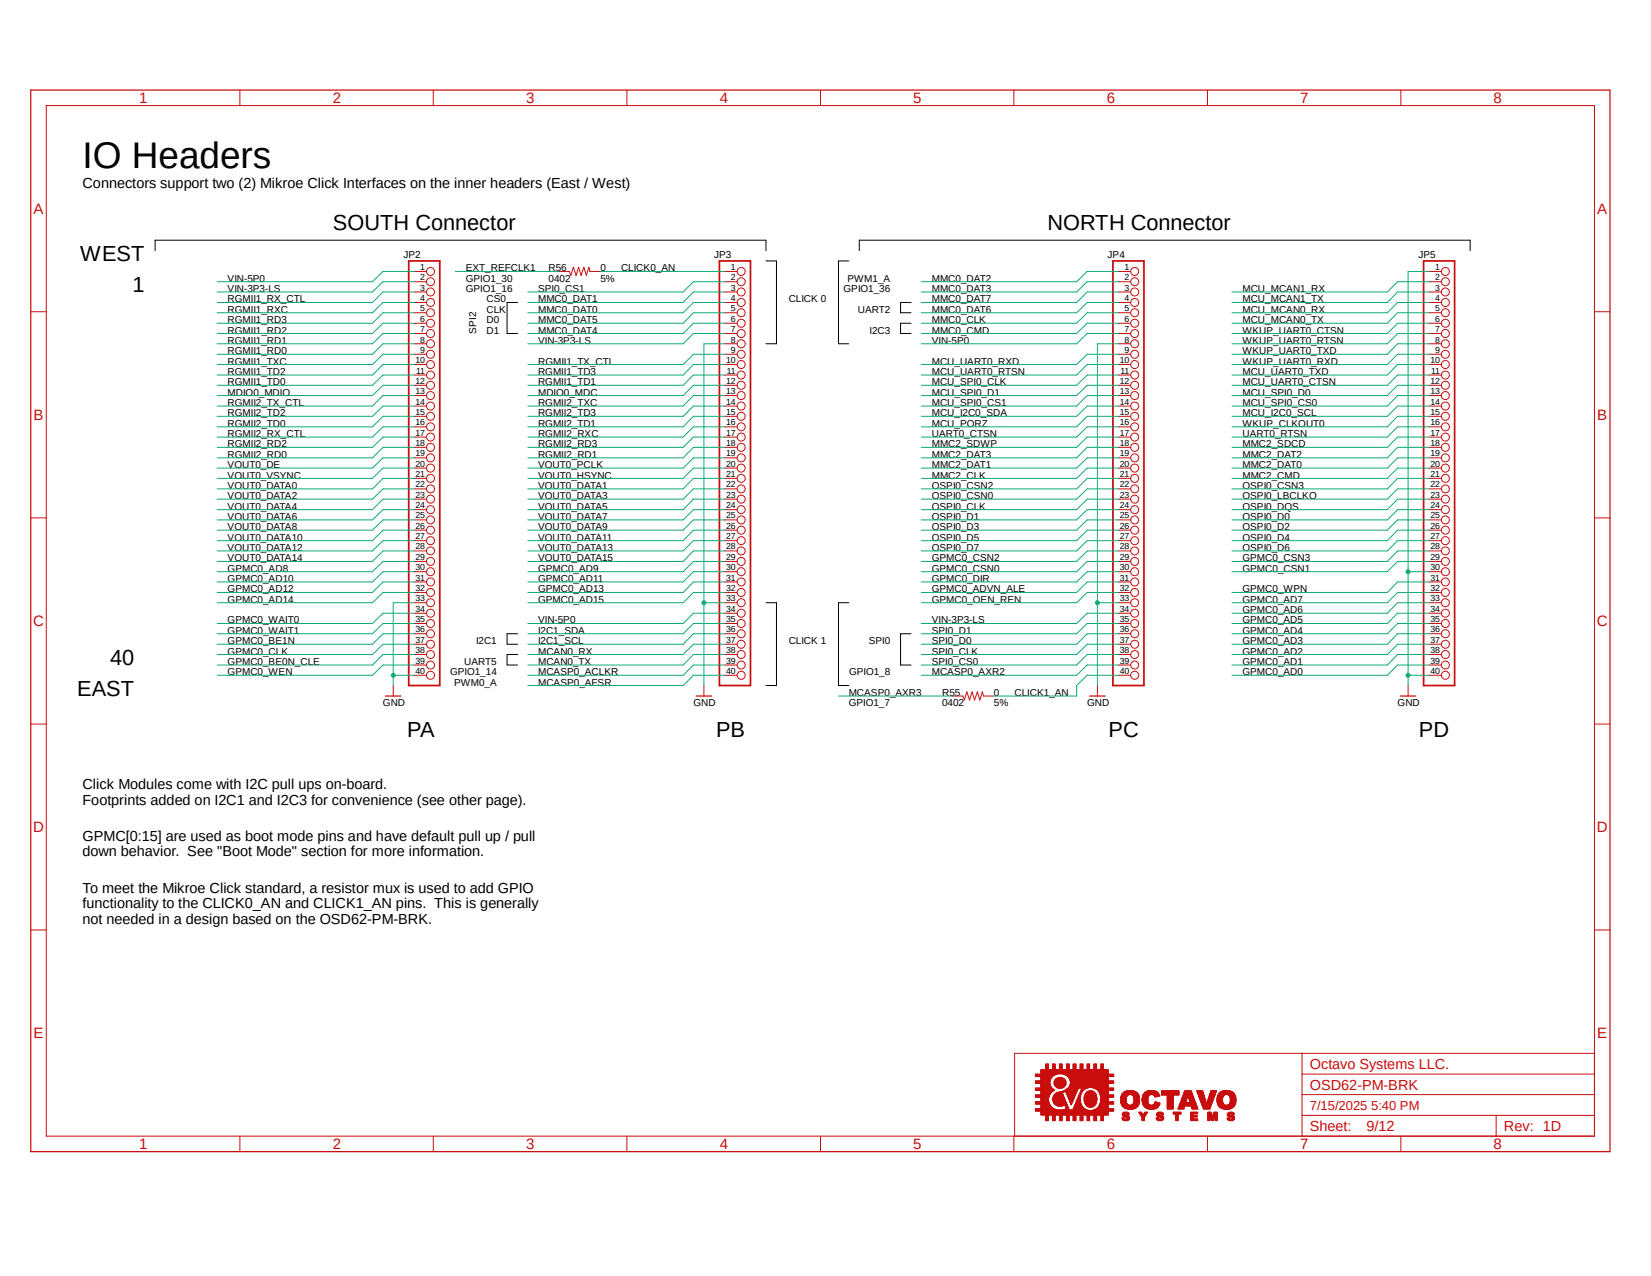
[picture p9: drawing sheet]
<svg xmlns="http://www.w3.org/2000/svg" width="279mm" height="216mm" viewBox="0 0 279 216" stroke-linecap="round" stroke-linejoin="round" font-family="sans-serif">
<defs><g id="words">
<text font-size="6.3" x="14" y="28.4">IO Headers</text>
<g font-size="3.7">
<text x="56.3" y="38.9">SOUTH Connector</text>
<text x="177.3" y="38.9">NORTH Connector</text>
<text x="13.6" y="44.2">WEST</text>
<text x="22.4" y="49.4">1</text>
<text x="18.7" y="112.5">40</text>
<text x="13.1" y="117.8">EAST</text>
<text x="68.9" y="124.8">PA</text>
<text x="121.2" y="124.8">PB</text>
<text x="187.6" y="124.8">PC</text>
<text x="240.1" y="124.8">PD</text>
</g>
<g font-size="2.5" fill="#c90d0c">
<text x="23.5" y="17.4">1</text>
<text x="56.3" y="17.4">2</text>
<text x="89" y="17.4">3</text>
<text x="121.8" y="17.4">4</text>
<text x="154.5" y="17.4">5</text>
<text x="187.3" y="17.4">6</text>
<text x="220" y="17.4">7</text>
<text x="252.8" y="17.4">8</text>
<text x="5.7" y="36.2">A</text>
<text x="270.3" y="36.2">A</text>
<text x="5.7" y="71.1">B</text>
<text x="270.3" y="71.1">B</text>
<text x="5.6" y="106">C</text>
<text x="270.3" y="106">C</text>
<text x="5.6" y="140.8">D</text>
<text x="270.3" y="140.8">D</text>
<text x="5.7" y="175.7">E</text>
<text x="270.3" y="175.7">E</text>
<text x="221.7" y="180.8">Octavo Systems LLC.</text>
<text x="221.7" y="184.4">OSD62-PM-BRK</text>
<text x="221.7" y="191.3">Sheet:</text>
<text x="231.3" y="191.3">9/12</text>
<text x="254.5" y="191.3">Rev: 1D</text>
<text x="23.5" y="194.4">1</text>
<text x="56.3" y="194.4">2</text>
<text x="89" y="194.4">3</text>
<text x="121.8" y="194.4">4</text>
<text x="154.5" y="194.4">5</text>
<text x="187.3" y="194.4">6</text>
<text x="220" y="194.4">7</text>
<text x="252.8" y="194.4">8</text>
</g>
<g font-size="2.5">
<text x="14" y="31.9">Connectors support two (2) Mikroe Click Interfaces on the inner headers (East / West)</text>
<text x="14" y="133.5">Click Modules come with I2C pull ups on-board.</text>
<text x="14" y="136.1">Footprints added on I2C1 and I2C3 for convenience (see other page).</text>
<text x="14" y="142.3">GPMC[0:15] are used as boot mode pins and have default pull up / pull</text>
<text x="14" y="144.9">down behavior. See &quot;Boot Mode&quot; section for more information.</text>
<text x="14" y="151">To meet the Mikroe Click standard, a resistor mux is used to add GPIO</text>
<text x="14" y="153.7">functionality to the CLICK0_AN and CLICK1_AN pins. This is generally</text>
<text x="14" y="156.3">not needed in a design based on the OSD62-PM-BRK.</text>
</g>
<text font-size="2.2" fill="#c90d0c" x="221.7" y="187.9">7/15/2025 5:40 PM</text>
<g font-size="1.7">
<text x="38.5" y="47.7">VIN-5P0</text>
<text x="68.3" y="43.6">JP2</text>
<text x="78.8" y="45.9">EXT_REFCLK1</text>
<text x="78.8" y="47.7">GPIO1_30</text>
<text x="92.8" y="47.7">0402</text>
<text x="92.8" y="45.9">R56</text>
<text x="101.6" y="47.7">5%</text>
<text x="101.6" y="45.9">0</text>
<text x="105.1" y="45.9">CLICK0_AN</text>
<text x="120.9" y="43.6">JP3</text>
<text x="143.4" y="47.7">PWM1_A</text>
<text x="157.7" y="47.7">MMC0_DAT2</text>
<text x="187.4" y="43.6">JP4</text>
<text x="240" y="43.6">JP5</text>
<text x="38.5" y="51.2">RGMII1_RX_CTL</text>
<text x="38.5" y="52.9">RGMII1_RXC</text>
<text x="38.5" y="49.4">VIN-3P3-LS</text>
<text x="78.8" y="49.4">GPIO1_16</text>
<text x="82.3" y="51.2">CS0</text>
<text x="82.3" y="52.9">CLK</text>
<text x="91.1" y="49.4">SPI0_CS1</text>
<text x="91.1" y="52.9">MMC0_DAT0</text>
<text x="91.1" y="51.2">MMC0_DAT1</text>
<text x="133.5" y="51.2">CLICK 0</text>
<text x="142.7" y="49.4">GPIO1_36</text>
<text x="145.2" y="52.9">UART2</text>
<text x="157.7" y="49.4">MMC0_DAT3</text>
<text x="157.7" y="52.9">MMC0_DAT6</text>
<text x="157.7" y="51.2">MMC0_DAT7</text>
<text x="210.3" y="52.9">MCU_MCAN0_RX</text>
<text x="210.3" y="49.4">MCU_MCAN1_RX</text>
<text x="210.3" y="51.2">MCU_MCAN1_TX</text>
<text x="38.5" y="59.9">RGMII1_RD0</text>
<text x="38.5" y="58.2">RGMII1_RD1</text>
<text x="38.5" y="56.4">RGMII1_RD2</text>
<text x="38.5" y="54.7">RGMII1_RD3</text>
<text x="80.6" y="56.4" transform="rotate(-90 80.6 56.4)">SPI2</text>
<text x="82.3" y="54.7">D0</text>
<text x="82.3" y="56.4">D1</text>
<text x="91.1" y="56.4">MMC0_DAT4</text>
<text x="91.1" y="54.7">MMC0_DAT5</text>
<text x="91.1" y="58.2">VIN-3P3-LS</text>
<text x="147.1" y="56.4">I2C3</text>
<text x="157.7" y="54.7">MMC0_CLK</text>
<text x="157.7" y="56.4">MMC0_CMD</text>
<text x="157.7" y="58.2">VIN-5P0</text>
<text x="210.3" y="56.4">WKUP_UART0_CTSN</text>
<text x="210.3" y="58.2">WKUP_UART0_RTSN</text>
<text x="210.3" y="59.9">WKUP_UART0_TXD</text>
<text x="210.3" y="54.7">MCU_MCAN0_TX</text>
<text x="38.5" y="65.2">RGMII1_TD0</text>
<text x="38.5" y="63.5">RGMII1_TD2</text>
<text x="38.5" y="61.7">RGMII1_TXC</text>
<text x="91" y="65.2">RGMII1_TD1</text>
<text x="91" y="63.5">RGMII1_TD3</text>
<text x="91.1" y="61.7">RGMII1_TX_CTL</text>
<text x="157.7" y="65.2">MCU_SPI0_CLK</text>
<text x="157.7" y="63.5">MCU_UART0_RTSN</text>
<text x="157.7" y="61.7">MCU_UART0_RXD</text>
<text x="210.3" y="61.7">WKUP_UART0_RXD</text>
<text x="210.3" y="65.2">MCU_UART0_CTSN</text>
<text x="210.3" y="63.5">MCU_UART0_TXD</text>
<text x="38.5" y="66.9">MDIO0_MDIO</text>
<text x="38.5" y="70.4">RGMII2_TD2</text>
<text x="38.5" y="68.7">RGMII2_TX_CTL</text>
<text x="91" y="70.4">RGMII2_TD3</text>
<text x="91" y="68.7">RGMII2_TXC</text>
<text x="91.1" y="66.9">MDIO0_MDC</text>
<text x="157.7" y="70.4">MCU_I2C0_SDA</text>
<text x="157.7" y="68.7">MCU_SPI0_CS1</text>
<text x="157.7" y="66.9">MCU_SPI0_D1</text>
<text x="210.3" y="70.4">MCU_I2C0_SCL</text>
<text x="210.3" y="68.7">MCU_SPI0_CS0</text>
<text x="210.3" y="66.9">MCU_SPI0_D0</text>
<text x="38.5" y="77.5">RGMII2_RD0</text>
<text x="38.5" y="75.7">RGMII2_RD2</text>
<text x="38.5" y="74">RGMII2_RX_CTL</text>
<text x="38.5" y="72.2">RGMII2_TD0</text>
<text x="91" y="77.5">RGMII2_RD1</text>
<text x="91" y="75.7">RGMII2_RD3</text>
<text x="91" y="74">RGMII2_RXC</text>
<text x="91" y="72.2">RGMII2_TD1</text>
<text x="157.7" y="72.2">MCU_PORZ</text>
<text x="157.7" y="74">UART0_CTSN</text>
<text x="157.7" y="77.5">MMC2_DAT3</text>
<text x="157.7" y="75.7">MMC2_SDWP</text>
<text x="210.3" y="72.2">WKUP_CLKOUT0</text>
<text x="210.3" y="77.5">MMC2_DAT2</text>
<text x="210.3" y="75.7">MMC2_SDCD</text>
<text x="210.3" y="74">UART0_RTSN</text>
<text x="38.5" y="82.7">VOUT0_DATA0</text>
<text x="38.5" y="79.2">VOUT0_DE</text>
<text x="38.5" y="81">VOUT0_VSYNC</text>
<text x="91" y="82.7">VOUT0_DATA1</text>
<text x="91.1" y="81">VOUT0_HSYNC</text>
<text x="91.1" y="79.2">VOUT0_PCLK</text>
<text x="157.7" y="81">MMC2_CLK</text>
<text x="157.7" y="79.2">MMC2_DAT1</text>
<text x="157.7" y="82.7">OSPI0_CSN2</text>
<text x="210.3" y="79.2">MMC2_DAT0</text>
<text x="210.3" y="81">MMC2_CMD</text>
<text x="210.3" y="82.7">OSPI0_CSN3</text>
<text x="38.5" y="84.5">VOUT0_DATA2</text>
<text x="38.5" y="86.2">VOUT0_DATA4</text>
<text x="38.5" y="88">VOUT0_DATA6</text>
<text x="38.5" y="89.7">VOUT0_DATA8</text>
<text x="91" y="84.5">VOUT0_DATA3</text>
<text x="91" y="86.2">VOUT0_DATA5</text>
<text x="91" y="88">VOUT0_DATA7</text>
<text x="91" y="89.7">VOUT0_DATA9</text>
<text x="157.7" y="86.2">OSPI0_CLK</text>
<text x="157.7" y="84.5">OSPI0_CSN0</text>
<text x="157.7" y="88">OSPI0_D1</text>
<text x="157.7" y="89.7">OSPI0_D3</text>
<text x="210.3" y="88">OSPI0_D0</text>
<text x="210.3" y="89.7">OSPI0_D2</text>
<text x="210.3" y="86.2">OSPI0_DQS</text>
<text x="210.3" y="84.5">OSPI0_LBCLKO</text>
<text x="38.5" y="91.5">VOUT0_DATA10</text>
<text x="38.5" y="93.2">VOUT0_DATA12</text>
<text x="38.5" y="95">VOUT0_DATA14</text>
<text x="91" y="91.5">VOUT0_DATA11</text>
<text x="91" y="93.2">VOUT0_DATA13</text>
<text x="91" y="95">VOUT0_DATA15</text>
<text x="157.7" y="95">GPMC0_CSN2</text>
<text x="157.7" y="91.5">OSPI0_D5</text>
<text x="157.7" y="93.2">OSPI0_D7</text>
<text x="210.3" y="95">GPMC0_CSN3</text>
<text x="210.3" y="91.5">OSPI0_D4</text>
<text x="210.3" y="93.2">OSPI0_D6</text>
<text x="38.5" y="100.2">GPMC0_AD12</text>
<text x="38.5" y="96.7">GPMC0_AD8</text>
<text x="38.5" y="102">GPMC0_AD14</text>
<text x="38.5" y="98.5">GPMC0_AD10</text>
<text x="91" y="100.2">GPMC0_AD13</text>
<text x="91.1" y="98.5">GPMC0_AD11</text>
<text x="91.1" y="102">GPMC0_AD15</text>
<text x="91.1" y="96.7">GPMC0_AD9</text>
<text x="157.7" y="100.2">GPMC0_ADVN_ALE</text>
<text x="157.7" y="96.7">GPMC0_CSN0</text>
<text x="157.7" y="98.5">GPMC0_DIR</text>
<text x="157.7" y="102">GPMC0_OEN_REN</text>
<text x="210.3" y="102">GPMC0_AD7</text>
<text x="210.3" y="96.7">GPMC0_CSN1</text>
<text x="210.3" y="100.2">GPMC0_WPN</text>
<text x="38.5" y="105.5">GPMC0_WAIT0</text>
<text x="38.5" y="107.2">GPMC0_WAIT1</text>
<text x="91.1" y="107.2">I2C1_SDA</text>
<text x="91.1" y="105.5">VIN-5P0</text>
<text x="157.7" y="107.2">SPI0_D1</text>
<text x="157.7" y="105.5">VIN-3P3-LS</text>
<text x="210.3" y="105.5">GPMC0_AD5</text>
<text x="210.3" y="107.2">GPMC0_AD4</text>
<text x="210.3" y="103.8">GPMC0_AD6</text>
<text x="38.5" y="112.5">GPMC0_BE0N_CLE</text>
<text x="38.5" y="109">GPMC0_BE1N</text>
<text x="38.5" y="110.7">GPMC0_CLK</text>
<text x="78.6" y="112.5">UART5</text>
<text x="80.6" y="109">I2C1</text>
<text x="91.1" y="109">I2C1_SCL</text>
<text x="91.1" y="110.7">MCAN0_RX</text>
<text x="91.1" y="112.5">MCAN0_TX</text>
<text x="133.5" y="109">CLICK 1</text>
<text x="147" y="109">SPI0</text>
<text x="157.7" y="110.7">SPI0_CLK</text>
<text x="157.7" y="112.5">SPI0_CS0</text>
<text x="157.7" y="109">SPI0_D0</text>
<text x="210.3" y="109">GPMC0_AD3</text>
<text x="210.3" y="110.7">GPMC0_AD2</text>
<text x="210.3" y="112.5">GPMC0_AD1</text>
<text x="38.5" y="114.3">GPMC0_WEN</text>
<text x="76.2" y="114.3">GPIO1_14</text>
<text x="76.8" y="116">PWM0_A</text>
<text x="91.1" y="114.3">MCASP0_ACLKR</text>
<text x="91.1" y="116">MCASP0_AFSR</text>
<text x="117.3" y="119.5">GND</text>
<text x="143.6" y="117.8">MCASP0_AXR3</text>
<text x="143.6" y="119.5">GPIO1_7</text>
<text x="143.7" y="114.3">GPIO1_8</text>
<text x="157.7" y="114.3">MCASP0_AXR2</text>
<text x="159.4" y="119.5">0402</text>
<text x="159.4" y="117.8">R55</text>
<text x="168.2" y="119.5">5%</text>
<text x="168.2" y="117.8">0</text>
<text x="171.7" y="117.8">CLICK1_AN</text>
<text x="184" y="119.5">GND</text>
<text x="210.3" y="114.3">GPMC0_AD0</text>
</g>
<g font-size="1.5">
<text x="71.1" y="45.7">1</text>
<text x="71.1" y="47.4">2</text>
<text x="123.7" y="45.7">1</text>
<text x="123.7" y="47.4">2</text>
<text x="190.3" y="45.7">1</text>
<text x="190.3" y="47.4">2</text>
<text x="242.9" y="45.7">1</text>
<text x="242.9" y="47.4">2</text>
<text x="71.1" y="49.2">3</text>
<text x="71.1" y="50.9">4</text>
<text x="71.1" y="52.7">5</text>
<text x="123.7" y="49.2">3</text>
<text x="123.7" y="50.9">4</text>
<text x="123.7" y="52.7">5</text>
<text x="190.3" y="49.2">3</text>
<text x="190.3" y="50.9">4</text>
<text x="190.3" y="52.7">5</text>
<text x="242.9" y="49.2">3</text>
<text x="242.9" y="50.9">4</text>
<text x="242.9" y="52.7">5</text>
<text x="71.1" y="54.4">6</text>
<text x="71.1" y="56.2">7</text>
<text x="71.1" y="58">8</text>
<text x="71.1" y="59.7">9</text>
<text x="123.7" y="54.4">6</text>
<text x="123.7" y="56.2">7</text>
<text x="123.7" y="58">8</text>
<text x="123.7" y="59.7">9</text>
<text x="190.3" y="54.4">6</text>
<text x="190.3" y="56.2">7</text>
<text x="190.3" y="58">8</text>
<text x="190.3" y="59.7">9</text>
<text x="242.9" y="54.4">6</text>
<text x="242.9" y="56.2">7</text>
<text x="242.9" y="58">8</text>
<text x="242.9" y="59.7">9</text>
<text x="70.3" y="61.4">10</text>
<text x="70.3" y="64.9">12</text>
<text x="70.4" y="63.2">11</text>
<text x="122.9" y="61.4">10</text>
<text x="122.9" y="64.9">12</text>
<text x="123" y="63.2">11</text>
<text x="189.5" y="61.4">10</text>
<text x="189.5" y="64.9">12</text>
<text x="189.6" y="63.2">11</text>
<text x="242.1" y="61.4">10</text>
<text x="242.1" y="64.9">12</text>
<text x="242.2" y="63.2">11</text>
<text x="70.3" y="66.7">13</text>
<text x="70.3" y="68.5">14</text>
<text x="70.3" y="70.2">15</text>
<text x="70.3" y="72">16</text>
<text x="122.9" y="66.7">13</text>
<text x="122.9" y="68.5">14</text>
<text x="122.9" y="70.2">15</text>
<text x="122.9" y="72">16</text>
<text x="189.5" y="66.7">13</text>
<text x="189.5" y="68.5">14</text>
<text x="189.5" y="70.2">15</text>
<text x="189.5" y="72">16</text>
<text x="242.1" y="66.7">13</text>
<text x="242.1" y="68.5">14</text>
<text x="242.1" y="70.2">15</text>
<text x="242.1" y="72">16</text>
<text x="70.3" y="73.7">17</text>
<text x="70.3" y="75.5">18</text>
<text x="70.3" y="77.2">19</text>
<text x="122.9" y="73.7">17</text>
<text x="122.9" y="75.5">18</text>
<text x="122.9" y="77.2">19</text>
<text x="189.5" y="73.7">17</text>
<text x="189.5" y="75.5">18</text>
<text x="189.5" y="77.2">19</text>
<text x="242.1" y="73.7">17</text>
<text x="242.1" y="75.5">18</text>
<text x="242.1" y="77.2">19</text>
<text x="70.3" y="79">20</text>
<text x="70.3" y="80.7">21</text>
<text x="70.3" y="82.5">22</text>
<text x="122.9" y="79">20</text>
<text x="122.9" y="80.7">21</text>
<text x="122.9" y="82.5">22</text>
<text x="189.5" y="79">20</text>
<text x="189.5" y="80.7">21</text>
<text x="189.5" y="82.5">22</text>
<text x="242.1" y="79">20</text>
<text x="242.1" y="80.7">21</text>
<text x="242.1" y="82.5">22</text>
<text x="70.3" y="84.2">23</text>
<text x="70.3" y="86">24</text>
<text x="70.3" y="87.7">25</text>
<text x="70.3" y="89.5">26</text>
<text x="122.9" y="84.2">23</text>
<text x="122.9" y="86">24</text>
<text x="122.9" y="87.7">25</text>
<text x="122.9" y="89.5">26</text>
<text x="189.5" y="84.2">23</text>
<text x="189.5" y="86">24</text>
<text x="189.5" y="87.7">25</text>
<text x="189.5" y="89.5">26</text>
<text x="242.1" y="84.2">23</text>
<text x="242.1" y="86">24</text>
<text x="242.1" y="87.7">25</text>
<text x="242.1" y="89.5">26</text>
<text x="70.3" y="91.2">27</text>
<text x="70.3" y="93">28</text>
<text x="70.3" y="94.7">29</text>
<text x="122.9" y="91.2">27</text>
<text x="122.9" y="93">28</text>
<text x="122.9" y="94.7">29</text>
<text x="189.5" y="91.2">27</text>
<text x="189.5" y="93">28</text>
<text x="189.5" y="94.7">29</text>
<text x="242.1" y="91.2">27</text>
<text x="242.1" y="93">28</text>
<text x="242.1" y="94.7">29</text>
<text x="70.3" y="96.5">30</text>
<text x="70.3" y="98.3">31</text>
<text x="70.3" y="100">32</text>
<text x="70.3" y="101.7">33</text>
<text x="122.9" y="96.5">30</text>
<text x="122.9" y="98.3">31</text>
<text x="122.9" y="100">32</text>
<text x="122.9" y="101.7">33</text>
<text x="189.5" y="96.5">30</text>
<text x="189.5" y="98.3">31</text>
<text x="189.5" y="100">32</text>
<text x="189.5" y="101.7">33</text>
<text x="242.1" y="96.5">30</text>
<text x="242.1" y="98.3">31</text>
<text x="242.1" y="100">32</text>
<text x="242.1" y="101.7">33</text>
<text x="70.3" y="103.5">34</text>
<text x="70.3" y="105.2">35</text>
<text x="70.3" y="107">36</text>
<text x="122.9" y="103.5">34</text>
<text x="122.9" y="105.2">35</text>
<text x="122.9" y="107">36</text>
<text x="189.5" y="103.5">34</text>
<text x="189.5" y="105.2">35</text>
<text x="189.5" y="107">36</text>
<text x="242.1" y="103.5">34</text>
<text x="242.1" y="105.2">35</text>
<text x="242.1" y="107">36</text>
<text x="70.3" y="108.8">37</text>
<text x="70.3" y="110.5">38</text>
<text x="70.3" y="112.3">39</text>
<text x="122.9" y="108.8">37</text>
<text x="122.9" y="110.5">38</text>
<text x="122.9" y="112.3">39</text>
<text x="189.5" y="108.8">37</text>
<text x="189.5" y="110.5">38</text>
<text x="189.5" y="112.3">39</text>
<text x="242.1" y="108.8">37</text>
<text x="242.1" y="110.5">38</text>
<text x="242.1" y="112.3">39</text>
<text x="70.3" y="114">40</text>
<text x="122.9" y="114">40</text>
<text x="189.5" y="114">40</text>
<text x="242.1" y="114">40</text>
</g>
</g></defs>
<path d="M4.8 15l270.5 150.1" fill="none" stroke="#fff" stroke-width=".17"/>
<path d="M26.2 42.4v-1.8h103.4v1.8M87.6 51.2h-1.8v5.2h1.8M129.6 44.2h1.8v14h-1.8M143.6 44.2h-1.7v14h1.7M145.4 42.4v-1.8h103.4v1.8M154.2 54.7h-1.8v1.7h1.8M154.2 51.2h-1.8v1.7h1.8M87.6 107.2h-1.8v1.8h1.8M87.6 110.7h-1.8v1.8h1.8M129.6 102h1.8v14h-1.8M143.6 102h-1.7v14h1.7M154.2 107.2h-1.8v5.3h1.8" fill="none" stroke="#000" stroke-width=".17"/>
<g fill="none" stroke="#c90d0c" stroke-width=".17">
<path d="M7.8 17.9h262v174.3h-262zM40.6 15.2v2.7M73.3 15.2v2.7M106.1 15.2v2.7M138.9 15.2v2.7M171.6 15.2v2.7M204.3 15.2v2.7M237.1 15.2v2.7M5.2 52.7h2.6M70.1 45.9h2.1M70.1 47.7h2.1M70.1 49.4h2.1"/>
<path d="M70.1 51.2h2.1M70.1 52.9h2.1M70.1 54.7h2.1M70.1 56.4h2.1M70.1 58.2h2.1M70.1 59.9h2.1M94.6 45.9h1.8l.2 .7 .4-1.4 .5 1.4 .4-1.4 .4 1.4 .5-1.4 .4 1.4 .5-1.4 .1 .7h1.8M122.6 45.9h2.2M122.6 47.7h2.2M122.6 49.4h2.2M122.6 51.2h2.2M122.6 52.9h2.2"/>
<path d="M122.6 54.7h2.2M122.6 56.4h2.2M122.6 58.2h2.2M122.6 59.9h2.2M189.2 45.9h2.1M189.2 47.7h2.1M189.2 49.4h2.1M189.2 51.2h2.1M189.2 52.9h2.1M189.2 54.7h2.1M189.2 56.4h2.1M189.2 58.2h2.1"/>
<path d="M189.2 59.9h2.1M241.8 45.9h2.1M241.8 47.7h2.1M241.8 49.4h2.1M241.8 51.2h2.1M241.8 52.9h2.1M241.8 54.7h2.1M241.8 56.4h2.1M241.8 58.2h2.1M241.8 59.9h2.1M269.8 52.7h2.7M70.1 61.7h2.1"/>
<path d="M70.1 63.5h2.1M70.1 65.2h2.1M70.1 66.9h2.1M70.1 68.7h2.1M70.1 70.4h2.1M70.1 72.2h2.1M70.1 74h2.1M70.1 75.7h2.1M70.1 77.5h2.1M70.1 79.2h2.1M122.6 61.7h2.2M122.6 63.5h2.2"/>
<path d="M122.6 65.2h2.2M122.6 66.9h2.2M122.6 68.7h2.2M122.6 70.4h2.2M122.6 72.2h2.2M122.6 74h2.2M122.6 75.7h2.2M122.6 77.5h2.2M122.6 79.2h2.2M189.2 61.7h2.1M189.2 63.5h2.1M189.2 65.2h2.1"/>
<path d="M189.2 66.9h2.1M189.2 68.7h2.1M189.2 70.4h2.1M189.2 72.2h2.1M189.2 74h2.1M189.2 75.7h2.1M189.2 77.5h2.1M189.2 79.2h2.1M241.8 61.7h2.1M241.8 63.5h2.1M241.8 65.2h2.1M241.8 66.9h2.1"/>
<path d="M241.8 68.7h2.1M241.8 70.4h2.1M241.8 72.2h2.1M241.8 74h2.1M241.8 75.7h2.1M241.8 77.5h2.1M241.8 79.2h2.1M5.2 87.6h2.6M70.1 80.9h2.1M70.1 82.7h2.1M70.1 84.5h2.1M70.1 86.2h2.1"/>
<path d="M70.1 88h2.1M70.1 89.7h2.1M70.1 91.5h2.1M70.1 93.2h2.1M70.1 95h2.1M70.1 96.7h2.1M70.1 98.5h2.1M122.6 80.9h2.2M122.6 82.7h2.2M122.6 84.5h2.2M122.6 86.2h2.2M122.6 88h2.2"/>
<path d="M122.6 89.7h2.2M122.6 91.5h2.2M122.6 93.2h2.2M122.6 95h2.2M122.6 96.7h2.2M122.6 98.5h2.2M189.2 80.9h2.1M189.2 82.7h2.1M189.2 84.5h2.1M189.2 86.2h2.1M189.2 88h2.1M189.2 89.7h2.1"/>
<path d="M189.2 91.5h2.1M189.2 93.2h2.1M189.2 95h2.1M189.2 96.7h2.1M189.2 98.5h2.1M241.8 80.9h2.1M241.8 82.7h2.1M241.8 84.5h2.1M241.8 86.2h2.1M241.8 88h2.1M241.8 89.7h2.1M241.8 91.5h2.1"/>
<path d="M241.8 93.2h2.1M241.8 95h2.1M241.8 96.7h2.1M241.8 98.5h2.1M269.8 87.6h2.7M66.5 116v1.8M70.1 100.2h2.1M70.1 102h2.1M70.1 103.8h2.1M70.1 105.5h2.1M70.1 107.2h2.1M70.1 109h2.1"/>
<path d="M70.1 110.7h2.1M70.1 112.5h2.1M70.1 114.3h2.1M119.1 116v1.8M122.6 100.2h2.2M122.6 102h2.2M122.6 103.8h2.2M122.6 105.5h2.2M122.6 107.2h2.2M122.6 109h2.2M122.6 110.7h2.2M122.6 112.5h2.2"/>
<path d="M122.6 114.3h2.2M161.2 117.8h1.7l.3 .6 .4-1.3 .5 1.3 .4-1.3 .4 1.3 .5-1.3 .4 1.3 .4-1.3 .3 .7h1.7M185.7 116v1.8M189.2 100.2h2.1M189.2 102h2.1M189.2 103.8h2.1M189.2 105.5h2.1M189.2 107.2h2.1M189.2 109h2.1M189.2 110.7h2.1M189.2 112.5h2.1M189.2 114.3h2.1"/>
<path d="M238.3 116v1.8M241.8 100.2h2.1M241.8 102h2.1M241.8 103.8h2.1M241.8 105.5h2.1M241.8 107.2h2.1M241.8 109h2.1M241.8 110.7h2.1M241.8 112.5h2.1M241.8 114.3h2.1M5.2 122.5h2.6M269.8 122.5h2.7"/>
<path d="M5.2 157.4h2.6M269.8 157.4h2.7M220.3 178.2v14M269.8 178.2h-98.1v14M40.6 192.2v2.7M73.3 192.2v2.7M106.1 192.2v2.7M138.9 192.2v2.7M171.6 192.2v2.7M175.2 181.7h3.8M175.2 188h13.3M175.2 187.9h13.3"/>
<path d="M175.2 187.9h9.3M175.2 187.8h8.9M175.2 187.8h8.8M175.2 187.7h3.6M175.2 187.7h3.5M175.2 187.7h3.4M175.2 187.6h3.3M175.2 187.6h3.2M175.2 186.8h2.4M175.2 186.7h2.3M175.2 186.6h2.3M175.2 186.5h2.3"/>
<path d="M175.2 186.4h2.3M175.2 185.7h2.3M175.2 185.6h2.3M175.2 185.5h2.3M175.2 185.4h2.3M175.2 185.3h2.4M175.2 184.5h3.3M175.2 184.4h3.3M175.2 184.4h3.2M175.2 184.3h3.2M175.2 184.3h3M175.2 184.2h3"/>
<path d="M175.2 184.2h2.9M175.2 184.1h2.9M175.2 183.3h2.5M175.2 183.2h2.5M175.2 183.1h2.5M175.2 183h2.5M175.2 182.9h2.5M175.2 182.2h2.9M175.2 182.1h2.9M175.2 182.1h3M175.2 182h3.1M175.2 182h3.2"/>
<path d="M175.2 181.9h3.2M175.2 181.9h3.3M175.2 181.9h3.4M175.2 181.8h3.5M175.2 181.8h3.7M176.1 185.2h1.6M176.1 188.6h11.4M176.1 188.5h11.4M176.1 188.4h11.4M176.1 188.3h11.4M176.1 188.2h11.4M176.1 188.1h11.4"/>
<path d="M176.1 188h11.4M176.1 187.5h2.2M176.1 187.5h2.1M176.1 187.5h2M176.1 187.4h2M176.1 187.3h1.9M176.1 187.2h1.8M176.1 187.2h1.7M176.1 187.1h1.7M176.1 187h1.7M176.1 186.9h1.6M176.1 186.9h1.5"/>
<path d="M176.1 186.4h1.4M176.1 186.3h1.4M176.1 186.2h1.4M176.1 186.1h1.4M176.1 186.1h1.3M176.1 186h1.3M176.1 185.9h1.4M176.1 185.8h1.4M176.1 185.7h1.4M176.1 185.1h1.7M176.1 185h1.7M176.1 184.9h1.8"/>
<path d="M176.1 184.9h1.9M176.1 184.8h1.9M176.1 184.7h2M176.1 184.7h2.1M176.1 184.6h2.1M176.1 184.6h2.2M176.1 184.5h2.3M176.1 184.1h1.9M176.1 184h1.9M176.1 183.9h1.8M176.1 183.9h1.7M176.1 183.8h1.7"/>
<path d="M176.1 183.7h1.7M176.1 183.6h1.7M176.1 183.6h1.6M176.1 183.5h1.6M176.1 183.4h1.6M176.1 183.3h1.6M176.1 182.8h1.6M176.1 182.8h1.7M176.1 182.7h1.7M176.1 182.6h1.7M176.1 182.5h1.7M176.1 182.5h1.8"/>
<path d="M176.1 182.4h1.8M176.1 182.3h1.9M176.1 182.2h1.9M176.1 182.2h2M176.1 181.7h3.3M176.1 181.7h11.4M176.1 181.6h11.4M176.1 181.5h11.4M176.1 181.4h11.4M176.1 181.3h11.4M176.1 181.2h11.4M176.1 181.1h11.4"/>
<path d="M176.1 181h11.4M176.2 188.7h11.3M176.2 181h11.3M177 188.7h.4M177 189.6h.4M177 189.5h.4M177 189.4h.4M177 189.3h.4M177 189.2h.4M177 189.1h.4M177 189h.4M177 188.9h.4"/>
<path d="M177 188.8h.4M177 180.9h.4M177 180.8h.4M177 180.7h.4M177 180.6h.4M177 180.5h.4M177 180.4h.4M177 180.3h.4M177 180.2h.4M177 180.1h.4M177 180h.4M178.1 188.7h.5"/>
<path d="M178.1 189.6h.5M178.1 189.5h.5M178.1 189.4h.5M178.1 189.3h.5M178.1 189.2h.5M178.1 189.1h.5M178.1 189h.5M178.1 188.9h.5M178.1 188.8h.5M178.1 186.1h2.2M178.1 186.1h2.1M178.1 186h2.1"/>
<path d="M178.1 185.9h2.1M178.1 185.8h2.1M178.1 180.9h.5M178.1 180.8h.5M178.1 180.7h.5M178.1 180.6h.5M178.1 180.5h.5M178.1 180.4h.5M178.1 180.3h.5M178.1 180.2h.5M178.1 180.1h.5M178.1 180h.5"/>
<path d="M178.2 186.4h2.2M178.2 186.3h2.1M178.2 186.2h2.1M178.2 185.8h2M178.2 185.8h1.9M178.2 185.7h1.9M178.2 185.6h1.9M178.2 185.6h1.8M178.3 186.5h2.1M178.3 185.5h1.7M178.3 186.6h2.2M178.3 185.4h1.7"/>
<path d="M178.4 186.7h2.1M178.4 186.6h2.1M178.4 185.4h1.6M178.4 185.3h1.6M178.4 186.8h2.2M178.4 185.3h1.5M178.4 183.5h2M178.4 183.4h2M178.4 183.3h2M178.4 183.2h2M178.4 183.1h2M178.4 183h2"/>
<path d="M178.4 185.2h1.5M178.4 183.6h1.9M178.4 182.9h2M178.5 186.8h2.1M178.5 185.2h1.4M178.5 183.6h1.8M178.5 182.8h1.8M178.5 186.9h2.1M178.5 185.1h1.4M178.5 183.7h1.8M178.6 186.9h2M178.6 185.1h1.2"/>
<path d="M178.6 183.8h1.6M178.6 183.7h1.7M178.6 182.7h1.7M178.6 182.7h1.6M178.6 185h1.2M178.6 182.6h1.6M178.6 183.9h1.6M178.7 187h1.4M178.7 185h1.1M178.7 183.9h1.4M178.7 182.5h1.4M178.7 182.5h1.3"/>
<path d="M178.8 187h1.2M178.8 184.9h1M178.8 184h1.2M178.8 183.9h1.2M178.8 187.1h1.2M178.8 182.5h1.2M178.9 184h1.1M178.9 187.1h1M178.9 184.9h.9M178.9 184.1h1M178.9 182.4h1M179 187.2h.8"/>
<path d="M179 184.8h1M179 184.1h.8M179 182.4h.8M179.1 184.8h.9M179.1 182.3h.6M179.2 182.3h.4M179.2 184.1h.3M179.3 188.7h.4M179.3 189.6h.4M179.3 189.5h.4M179.3 189.4h.4M179.3 189.3h.4"/>
<path d="M179.3 189.2h.4M179.3 189.1h.4M179.3 189h.4M179.3 188.9h.4M179.3 188.8h.4M179.3 184.7h.9M179.3 180.9h.4M179.3 180.8h.4M179.3 180.7h.4M179.3 180.6h.4M179.3 180.5h.4M179.3 180.4h.4"/>
<path d="M179.3 180.3h.4M179.3 180.2h.4M179.3 180.1h.4M179.3 180h.4M179.5 184.7h2.7M179.5 181.7h8M179.7 184.7h2.5M179.8 181.7h8.7M179.8 184.6h2.4M180 184.6h2.3M180 181.8h8.5M180 187.7h.9"/>
<path d="M180 184.5h2.3M180.1 181.8h8.4M180.1 187.7h.8M180.2 184.5h2.1M180.2 181.9h8.3M180.2 187.7h.7M180.2 187h.4M180.2 184.4h2.1M180.3 187.2h.4M180.3 187.1h.4M180.3 187.1h.3M180.3 184.4h2.1"/>
<path d="M180.3 187.6h.6M180.3 187.3h.5M180.3 181.9h8.2M180.4 187.6h.4M180.4 187.5h.4M180.4 187.4h.4M180.4 184.8h1.8M180.4 184.7h1.8M180.4 184.3h2M180.4 181.9h8.1M180.4 184.9h1.8M180.5 188.7h.4"/>
<path d="M180.5 189.6h.4M180.5 189.5h.4M180.5 189.4h.4M180.5 189.3h.4M180.5 189.2h.4M180.5 189.1h.4M180.5 189h.4M180.5 188.9h.4M180.5 188.8h.4M180.5 185h1.6M180.5 182h8M180.5 180.9h.4"/>
<path d="M180.5 180.8h.4M180.5 180.7h.4M180.5 180.6h.4M180.5 180.5h.4M180.5 180.4h.4M180.5 180.3h.4M180.5 180.2h.4M180.5 180.1h.4M180.5 180h.4M180.5 185.1h1.5M180.5 185.1h1.6M180.5 184.3h1.9"/>
<path d="M180.6 185.2h1.4M180.6 184.2h1.9M180.6 185.3h1.4M180.6 182.1h7.9M180.6 185.5h1.3M180.6 185.4h1.3M180.6 184.1h1.9M180.7 185.5h1.2M180.7 184.1h3.4M180.7 182.2h7.8M180.7 185.6h1.2M180.7 182.2h6.8"/>
<path d="M180.8 185.7h1M180.8 185.6h1M180.8 182.2h6.7M180.8 185.9h.9M180.8 185.8h1M180.8 184.1h3.4M180.8 184h6.7M180.8 182.3h6.7M180.9 186.1h.8M180.9 186h.8M180.9 183.9h6.6M180.9 182.4h6.6"/>
<path d="M180.9 186.1h.7M180.9 182.5h6.6M181 186.2h.6M181 183.9h6.5M181 183.8h6.5M181 182.5h6.5M181 186.4h.6M181 186.3h.6M181 183.7h6.5M181 182.7h6.5M181 182.6h6.5M181.1 186.5h.4"/>
<path d="M181.1 186.4h.4M181.1 183.6h6.4M181.1 182.8h6.4M181.1 182.7h6.4M181.1 186.6h.3M181.1 183.5h6.4M181.1 183.4h6.4M181.1 183h7.4M181.1 182.9h7.4M181.1 183.3h6.4M181.1 183.3h7.4M181.1 183.2h7.4"/>
<path d="M181.1 183.1h7.4M181.2 186.7h.2M181.2 186.9h.1M181.2 186.9h.2M181.2 186.8h.2M181.3 186.9h.1M181.6 188.7h.5M181.6 189.6h.5M181.6 189.5h.5M181.6 189.4h.5M181.6 189.3h.5M181.6 189.2h.5"/>
<path d="M181.6 189.1h.5M181.6 189h.5M181.6 188.9h.5M181.6 188.8h.5M181.6 187.7h2.3M181.6 187.7h2.2M181.6 187.7h2.1M181.6 187.6h2M181.6 180.9h.5M181.6 180.8h.5M181.6 180.7h.5M181.6 180.6h.5"/>
<path d="M181.6 180.5h.5M181.6 180.4h.5M181.6 180.3h.5M181.6 180.2h.5M181.6 180.1h.5M181.6 180h.5M181.7 187.5h1.8M181.7 187.5h1.7M181.7 187.4h1.6M181.8 187.3h1.5M181.8 187.2h1.4M181.8 187.2h1.3"/>
<path d="M181.8 187.1h1.3M181.8 187.1h1.2M181.9 187h1.1M181.9 186.9h1.1M181.9 186.8h1.1M182 186.8h1M182 186.7h.9M182 186.6h.9M182.1 186.5h.8M182.1 186.5h.7M182.1 186.4h.7M182.2 186.4h.6"/>
<path d="M182.2 186.3h.6M182.2 186.2h.6M182.2 186.1h.6M182.3 186.1h.5M182.3 186h.5M182.3 185.9h.5M182.4 185.9h.4M182.4 185.8h.4M182.5 185.7h.3M182.5 185.6h.3M182.5 185.5h.3M182.5 185.4h.4"/>
<path d="M182.6 185.3h.3M182.6 185.2h.3M182.6 185.1h.4M182.7 185.1h.3M182.7 185h.3M182.8 185h.2M182.8 184.9h.2M182.8 188.7h.5M182.8 189.6h.5M182.8 189.5h.5M182.8 189.4h.5M182.8 189.3h.5"/>
<path d="M182.8 189.2h.5M182.8 189.1h.5M182.8 189h.5M182.8 188.9h.5M182.8 188.8h.5M182.8 184.8h.3M182.8 180.9h.5M182.8 180.8h.5M182.8 180.7h.5M182.8 180.6h.5M182.8 180.5h.5M182.8 180.4h.5"/>
<path d="M182.8 180.3h.5M182.8 180.2h.5M182.8 180.1h.5M182.8 180h.5M182.8 184.7h.3M182.8 184.7h.4M182.9 184.6h.4M182.9 184.5h.4M182.9 184.5h.5M183 184.4h.4M183 184.4h.5M183 184.3h.6"/>
<path d="M183 184.2h.7M183 184.2h.8M183 184.1h.9M183.5 186.4h2.1M183.5 186.3h2.1M183.5 186.2h2.1M183.5 186.1h2.1M183.5 186h2.1M183.5 185.9h2.1M183.5 185.8h2.1M183.5 185.7h2.1M183.5 185.6h2.1"/>
<path d="M183.5 185.5h2.1M183.5 186.5h2M183.5 185.5h2M183.5 185.4h2M183.6 186.6h1.9M183.6 186.5h1.9M183.6 185.4h1.9M183.6 185.3h1.9M183.6 185.2h1.9M183.6 186.7h1.9M183.6 186.8h1.8M183.6 186.8h1.9"/>
<path d="M183.6 185.1h1.9M183.6 185.1h1.8M183.7 186.9h1.7M183.7 185h1.7M183.7 185h1.6M183.8 187h1.5M183.8 184.9h1.5M183.9 187.1h1.3M183.9 187.1h1.4M183.9 184.9h1.4M183.9 184.8h1.4M183.9 184.8h1.3"/>
<path d="M183.9 187.2h1.3M183.9 184.7h1.3M184 188.7h.4M184 189.6h.4M184 189.5h.4M184 189.4h.4M184 189.3h.4M184 189.2h.4M184 189.1h.4M184 189h.4M184 188.9h.4M184 188.8h.4"/>
<path d="M184 184.7h1.1M184 180.9h.4M184 180.8h.4M184 180.7h.4M184 180.6h.4M184 180.5h.4M184 180.4h.4M184 180.3h.4M184 180.2h.4M184 180.1h.4M184 180h.4M184 187.2h1.1"/>
<path d="M184.1 187.2h.9M184.1 184.7h.9M184.1 187.3h.9M184.1 184.6h.9M184.2 187.3h.7M184.3 184.6h.6M184.4 187.4h.3M184.4 184.5h.3M184.7 187.9h3.8M184.9 184.1h2.6M184.9 187.8h3.6M185 184.1h3.5"/>
<path d="M185.1 187.8h3.4M185.1 188.7h.5M185.1 189.6h.5M185.1 189.5h.5M185.1 189.4h.5M185.1 189.3h.5M185.1 189.2h.5M185.1 189.1h.5M185.1 189h.5M185.1 188.9h.5M185.1 188.8h.5M185.1 180.9h.5"/>
<path d="M185.1 180.8h.5M185.1 180.7h.5M185.1 180.6h.5M185.1 180.5h.5M185.1 180.4h.5M185.1 180.3h.5M185.1 180.2h.5M185.1 180.1h.5M185.1 180h.5M185.3 184.1h3.2M185.3 187.7h3.2M185.3 184.2h3.2"/>
<path d="M185.4 184.2h3.1M185.4 187.7h3.1M185.5 187.6h3M185.5 184.3h3M185.6 184.4h2.9M185.6 187.5h1.9M185.7 187.5h1.8M185.7 184.4h2.8M185.7 187.4h1.8M185.7 184.5h2.8M185.8 187.4h1.7M185.8 184.5h1.7"/>
<path d="M185.8 187.3h1.7M185.8 184.6h1.7M185.9 187.3h1.6M185.9 187.2h1.6M185.9 184.7h1.6M185.9 184.6h1.6M186 184.8h1.5M186 184.7h1.5M186 187.1h1.5M186.1 187h1.4M186.1 184.9h1.4M186.1 186.9h1.4"/>
<path d="M186.1 186.8h2.4M186.1 185.1h1.4M186.1 185h1.4M186.1 186.7h2.4M186.1 185.2h1.4M186.2 185.2h1.3M186.2 186.7h2.3M186.2 186.6h2.3M186.2 185.3h2.3M186.2 186.5h2.3M186.2 186.4h2.3M186.2 185.5h2.3"/>
<path d="M186.2 185.4h2.3M186.3 186.4h1.2M186.3 186.3h1.2M186.3 186.2h1.2M186.3 186.1h1.2M186.3 186h1.2M186.3 185.9h1.2M186.3 185.8h1.2M186.3 185.7h1.2M186.3 185.7h2.2M186.3 185.6h2.2M186.3 185.5h2.2"/>
<path d="M186.3 188.7h.4M186.3 189.6h.4M186.3 189.5h.4M186.3 189.4h.4M186.3 189.3h.4M186.3 189.2h.4M186.3 189.1h.4M186.3 189h.4M186.3 188.9h.4M186.3 188.8h.4M186.3 180.9h.4M186.3 180.8h.4"/>
<path d="M186.3 180.7h.4M186.3 180.6h.4M186.3 180.5h.4M186.3 180.4h.4M186.3 180.3h.4M186.3 180.2h.4M186.3 180.1h.4M186.3 180h.4M189.6 186.3h1M189.6 186.2h1M189.6 186.1h1M189.6 186h1"/>
<path d="M189.6 185.9h1M189.7 186.6h.9M189.7 186.5h.9M189.7 186.4h.9M189.7 185.8h.9M189.7 185.7h.9M189.7 186.7h1M189.7 186.6h1M189.7 185.6h.9M189.7 185.6h1M189.7 185.5h1M189.7 186.8h1.1"/>
<path d="M189.7 185.5h1.1M189.7 185.4h1.1M189.8 186.9h1.2M189.8 186.9h1.1M189.8 186.9h1M189.8 186.8h1M189.8 185.4h1M189.8 185.3h1.1M189.8 185.3h1.2M189.8 185.2h1.4M189.8 187h2.9M189.8 185.2h2.9"/>
<path d="M189.9 189.2h.4M189.9 187.1h2.7M189.9 187h2.7M189.9 185.1h2.7M189.9 189.4h.5M189.9 189.3h.5M189.9 189.3h.4M189.9 188.6h.5M189.9 188.6h.4M189.9 188.7h.9M189.9 189.4h1.2M189.9 188.7h.7"/>
<path d="M189.9 188.6h.6M189.9 188.5h.4M189.9 188.5h.5M189.9 188.4h.5M189.9 187.2h2.7M189.9 185h2.7M190 189.5h1M190 189.4h1.1M190 188.8h1M190 188.8h.8M190 188.4h1.1M190 188.3h1"/>
<path d="M190 187.2h2.5M190 185h2.5M190 189.1h.3M190 187.3h2.4M190 184.9h2.4M190.1 189.6h.8M190.1 188.9h1M190.1 188.3h.8M190.1 187.3h2.3M190.1 187.4h2.3M190.1 184.9h2.3M190.2 189.6h.6"/>
<path d="M190.2 188.9h.9M190.2 188.2h.7M190.2 187.4h2.1M190.2 184.8h2.2M190.2 184.8h2.1M190.2 189h.9M190.2 188.2h.6M190.2 187.5h2M190.2 184.7h2.1M190.3 187.5h1.9M190.3 184.7h1.9M190.4 187.5h1.8"/>
<path d="M190.4 187.6h1.7M190.4 184.7h1.7M190.5 189h.6M190.5 184.6h1.5M190.6 189.1h.6M190.6 188.4h.5M190.6 187.6h1.3M190.6 184.6h1.3M190.6 189.4h.5M190.6 188.5h.5M190.7 189.3h.4M190.7 189.1h.5"/>
<path d="M190.7 188.6h.4M190.7 188.5h.4M190.7 189.2h.5M190.7 184.5h1.1M190.8 189.2h.4M190.8 187.7h1M191 187.7h.6M191.3 185.2h1.4M191.5 186.9h1.2M191.5 185.3h1.2M191.6 185.3h1.1M191.6 186.9h1.1"/>
<path d="M191.7 186.8h1M191.7 185.4h1M191.7 186.8h1.1M191.7 185.4h1.1M191.8 185.5h1M191.8 186.7h1M191.8 186.6h1M191.8 185.6h1M191.9 186.5h.9M191.9 186.4h.9M191.9 185.8h.9M191.9 185.7h.9"/>
<path d="M191.9 186.3h.9M191.9 186.2h.9M191.9 186.1h1M191.9 186h1M191.9 186h.9M191.9 185.9h.9M192.7 188.2h.5M192.7 188.3h.6M192.7 188.3h.5M192.8 188.3h.5M192.8 188.4h.5M192.9 188.5h.5"/>
<path d="M192.9 188.5h.4M192.9 188.6h.5M193 188.6h.4M193 188.7h.8M193 188.8h.8M193 188.7h.9M193.1 188.8h.7M193.2 188.9h.5M193.2 188.9h.6M193.2 189h.5M193.3 189.6h.4M193.3 189.5h.4"/>
<path d="M193.3 189.4h.4M193.3 189.3h.4M193.3 189.2h.4M193.3 189.1h.4M193.3 189h.4M193.3 186.3h1M193.3 186.2h1M193.3 186.1h1M193.3 186h1M193.3 185.9h1M193.3 186.5h1M193.3 186.4h1"/>
<path d="M193.3 185.8h1M193.3 185.7h1M193.3 186.7h1M193.3 186.6h1M193.3 185.6h1M193.3 185.5h1.1M193.4 186.8h1M193.4 186.7h1M193.4 185.5h1M193.4 185.4h1M193.4 186.9h1.2M193.4 186.9h1.1"/>
<path d="M193.4 186.9h1M193.4 185.3h1.1M193.4 185.3h1.2M193.5 185.2h1.3M193.5 188.6h.4M193.5 187h2.7M193.5 185.2h2.7M193.5 188.6h.5M193.5 187.1h2.6M193.5 185.1h2.6M193.5 188.5h.5M193.6 188.5h.5"/>
<path d="M193.6 187.2h2.5M193.6 185h2.5M193.6 188.4h.5M193.6 188.3h.5M193.6 187.2h2.4M193.6 185h2.4M193.6 184.9h2.4M193.7 188.3h.4M193.7 188.3h.5M193.7 187.3h2.3M193.7 188.2h.5M193.7 184.9h2.3"/>
<path d="M193.8 188.2h.4M193.8 187.4h2.2M193.8 184.8h2.1M193.8 187.5h2M193.8 187.4h2.1M193.8 184.7h2M193.9 184.7h1.9M193.9 187.5h1.9M194 187.5h1.7M194.1 187.6h1.6M194.1 184.7h1.6M194.1 184.6h1.5"/>
<path d="M194.2 187.6h1.3M194.2 184.6h1.3M194.3 184.5h1.1M194.4 187.7h1M194.6 187.7h.6M195 185.2h1.2M195.1 186.9h1.1M195.1 185.3h1.1M195.2 186.9h1.1M195.2 185.3h1M195.2 185.3h1.1M195.3 186.8h1"/>
<path d="M195.3 185.4h1M195.4 186.7h.9M195.4 185.5h.7M195.4 185.5h.9M195.4 186.6h.9M195.4 186.6h.8M195.4 186.6h.7M195.4 185.6h.3M195.4 185.5h.6M195.5 186.5h.4M195.5 186.5h.2M195.5 185.6h.1"/>
<path d="M195.5 186.4h.2M195.5 186.4h.1M195.7 189.3h.5M195.7 189.3h.4M195.7 189.2h.4M195.7 188.7h.8M195.7 189.4h1.2M195.7 189.4h.5M195.7 188.7h.7M195.7 188.6h.6M195.7 188.6h.5M195.7 188.6h.4"/>
<path d="M195.7 188.5h.4M195.7 188.8h.9M195.7 188.4h.5M195.7 188.4h1.1M195.8 189.5h1M195.8 189.4h1M195.8 188.8h1M195.8 189.1h.3M195.8 188.3h1M195.9 189.6h.8M195.9 188.9h1M195.9 188.3h.9"/>
<path d="M195.9 188.3h.8M196 189.6h.6M196 188.2h.7M196 189h.9M196.1 188.2h.5M196.3 189h.6M196.3 188.4h.6M196.4 189.1h.5M196.4 189.4h.5M196.4 188.5h.5M196.5 189.1h.4M196.5 188.5h.4"/>
<path d="M196.5 189.3h.4M196.5 189.2h.4M196.5 188.6h.4M196.6 185.2h2.9M196.6 185.3h2.9M196.6 185.1h2.9M196.6 185h2.9M196.6 184.9h2.9M196.6 184.8h2.9M196.6 184.7h2.9M196.6 184.6h2.9M196.6 184.5h2.9"/>
<path d="M197.5 187.6h1M197.5 187.5h1M197.5 187.4h1M197.5 187.3h1M197.5 187.2h1M197.5 187.1h1M197.5 187h1M197.5 186.9h1M197.5 186.8h1M197.5 186.7h1M197.5 186.6h1M197.5 186.5h1"/>
<path d="M197.5 186.4h1M197.5 186.3h1M197.5 186.2h1M197.5 186.1h1M197.5 186h1M197.5 185.9h1M197.5 185.8h1M197.5 185.7h1M197.5 185.6h1M197.5 185.5h1M197.5 185.4h1M197.5 185.3h1"/>
<path d="M197.6 187.7h.9M198.5 188.5h1.4M198.5 188.4h1.4M198.5 188.3h1.4M198.5 188.2h1.4M198.9 188.6h.5M199 188.7h.4M199 189.6h.4M199 189.5h.4M199 189.4h.4M199 189.3h.4M199 189.2h.4"/>
<path d="M199 189.1h.4M199 189h.4M199 188.9h.4M199 188.8h.4M199 188.6h.4M199.3 187.7h1M199.3 187.6h1.1M199.4 187.5h1M199.4 187.4h1M199.5 187.3h.9M199.5 187.2h.9M199.5 187.2h3.1"/>
<path d="M199.6 187.1h2.9M199.6 187h2.9M199.6 186.9h2.9M199.6 186.9h2.8M199.6 186.8h2.8M199.7 186.8h2.7M199.7 186.7h2.7M199.7 186.6h2.7M199.8 186.6h2.6M199.8 186.5h2.5M199.8 186.5h.9M199.8 186.4h.9"/>
<path d="M199.9 186.3h.8M199.9 186.2h.9M199.9 186.1h.9M199.9 186h.9M200 185.9h.8M200 185.9h.9M200 185.8h.9M200.1 185.7h.8M200.1 185.7h.9M200.1 185.6h.9M200.2 185.5h.8M200.2 185.4h.8"/>
<path d="M200.2 185.3h1.6M200.2 185.2h1.6M200.3 185.2h1.5M200.3 185.1h1.5M200.3 185h1.5M200.4 185h1.4M200.4 185h1.3M200.4 184.9h1.3M200.4 184.8h1.3M200.4 184.8h1.2M200.4 184.7h1.2M200.5 184.6h1.1"/>
<path d="M200.5 184.5h1.1M201 185.5h.9M201 185.4h.9M201.1 185.5h.9M201.1 185.5h.8M201.1 185.7h.9M201.1 185.6h.9M201.2 185.9h.9M201.2 185.8h.9M201.2 185.8h.8M201.2 185.7h.8M201.2 186h.9"/>
<path d="M201.3 186.1h.9M201.3 186.1h.8M201.3 186.3h.9M201.3 186.2h.9M201.3 186.4h.9M201.4 186.5h.9M201.4 186.4h.9M201.5 188.7h.5M201.5 189.6h1.2M201.5 189.5h1.2M201.5 189.4h1.2M201.5 189.3h1.2"/>
<path d="M201.5 189.3h.5M201.5 189.2h.5M201.5 189.1h.5M201.5 189h.5M201.5 189h1.1M201.5 188.9h1.1M201.5 188.8h1.1M201.5 188.6h.5M201.5 188.5h.5M201.5 188.5h1.2M201.5 188.4h1.2M201.5 188.3h1.2"/>
<path d="M201.5 188.2h1.2M201.6 187.3h1M201.6 187.2h1M201.6 187.4h1M201.7 187.5h1M201.7 187.5h.9M201.7 187.6h1M201.8 187.7h.9M202.5 184.6h1M202.5 184.5h1M202.6 184.7h1M202.6 184.7h.9"/>
<path d="M202.6 184.9h1M202.6 184.8h1M202.6 185h1M202.7 185.1h1M202.7 185h1M202.7 185h.9M202.7 185.2h1M202.8 185.2h.9M202.8 185.3h1M202.8 185.5h1M202.8 185.4h1M202.9 185.5h.9"/>
<path d="M202.9 185.6h.9M202.9 185.8h1M202.9 185.7h1M202.9 185.7h.9M203 185.8h.9M203 186h1M203 185.9h1M203 185.9h.9M203.1 186.1h.9M203.1 186.2h.9M203.2 186.3h.8M203.2 186.2h.8"/>
<path d="M203.2 186.5h.9M203.2 186.4h.9M203.2 186.6h.9M203.3 186.6h.9M203.3 186.8h1.8M203.3 186.7h1.8M203.3 186.7h.9M203.4 186.8h1.7M203.4 187h1.6M203.4 186.9h1.6M203.4 186.9h1.7M203.5 187.1h1.4"/>
<path d="M203.5 187.2h1.4M203.5 187.3h1.4M203.6 187.4h1.3M203.6 187.6h1.2M203.6 187.5h1.2M203.7 187.6h1M203.7 187.7h1M204.2 186.7h.9M204.3 186.6h.8M204.3 186.5h.8M204.3 186.5h.9M204.3 192.2v2.7"/>
<path d="M204.3 186.4h.9M204.4 188.7h.4M204.4 189.6h.4M204.4 189.5h.4M204.4 189.4h.4M204.4 189.3h.4M204.4 189.2h.4M204.4 189.1h.4M204.4 189h.4M204.4 188.9h.4M204.4 188.8h.4M204.4 188.6h.4"/>
<path d="M204.4 188.6h.7M204.4 188.5h.7M204.4 188.4h.7M204.4 188.4h.6M204.4 188.3h.6M204.4 188.2h.6M204.4 186.3h.8M204.4 186.3h.9M204.4 186.2h.9M204.4 186.1h.9M204.4 186h.9M204.5 186h.9"/>
<path d="M204.5 185.9h.9M204.5 185.8h.9M204.6 185.7h.8M204.6 185.6h.9M204.6 185.5h.9M204.6 185.4h1M204.6 185.3h1M204.7 185.2h1M204.7 185.3h.9M204.7 185.3h1M204.7 185.1h1M204.8 185.1h.9"/>
<path d="M204.8 185h.9M204.8 188.7h.3M204.8 188.8h.3M204.8 188.6h.3M204.8 184.9h.9M204.8 184.9h1M204.9 189h.6M204.9 189h.3M204.9 188.9h.2M204.9 188.8h.2M204.9 184.8h.9M204.9 184.7h.9"/>
<path d="M204.9 184.7h1M204.9 189.2h.5M204.9 189.1h.5M204.9 189.1h.6M204.9 184.6h1M204.9 184.5h1M204.9 189.3h.5M205 189.4h.4M205 189.6h.4M205 189.5h.4M205.2 189h.3M205.2 188.9h.3"/>
<path d="M205.3 188.7h.3M205.3 188.9h.2M205.3 188.8h.2M205.3 188.8h.3M205.3 188.6h.3M205.3 188.6h.7M205.3 188.5h.7M205.4 188.5h.6M205.4 188.4h.6M205.4 188.3h.6M205.4 188.2h.6M205.7 188.7h.3"/>
<path d="M205.7 189.6h.3M205.7 189.5h.3M205.7 189.4h.3M205.7 189.3h.3M205.7 189.2h.3M205.7 189.1h.3M205.7 189h.3M205.7 188.9h.3M205.7 188.8h.3M205.7 188.6h.3M206 186.5h.9M206 186.4h.9"/>
<path d="M206 186.3h.9M206 186.2h.9M206 186.1h.9M206 186h.9M206 185.9h.9M206 185.8h.9M206 186.6h1M206 185.7h.9M206 185.7h1M206 185.6h1M206 185.5h1M206 186.8h1.1"/>
<path d="M206 186.7h1.1M206 186.7h1M206 185.5h1.1M206.1 186.9h1.2M206.1 186.9h1.1M206.1 186.9h1M206.1 186.8h1M206.1 185.4h1M206.1 185.3h1.1M206.1 185.3h1.2M206.1 185.2h1.4M206.1 187h2.9"/>
<path d="M206.2 187h2.8M206.2 185.2h2.8M206.2 185.1h2.7M206.2 187.1h2.7M206.2 187.2h2.7M206.3 187.2h2.5M206.3 185h2.6M206.3 185h2.5M206.3 187.3h2.5M206.3 184.9h2.5M206.4 187.3h2.3M206.4 187.4h2.3"/>
<path d="M206.4 184.9h2.3M206.5 184.8h2.2M206.5 187.4h2.1M206.5 184.8h2.1M206.5 187.5h2.1M206.5 184.7h2.1M206.6 184.7h1.9M206.6 187.5h1.9M206.7 187.5h1.7M206.7 187.6h1.7M206.7 184.7h1.7M206.8 184.6h1.5"/>
<path d="M206.9 184.6h1.3M206.9 187.6h1.3M207 184.5h1.1M207.1 187.7h1M207.3 187.7h.6M207.6 185.2h1.4M207.6 189.2h.5M207.7 189.4h1.2M207.7 189.4h.5M207.7 189.3h.5M207.7 189.3h.4M207.7 189.2h.4"/>
<path d="M207.7 188.7h.7M207.7 188.6h.5M207.7 188.6h.4M207.7 188.5h.4M207.7 188.7h.8M207.7 188.8h.9M207.7 188.4h.5M207.7 188.4h1.1M207.8 189.5h1M207.8 189.4h1M207.8 188.8h.9M207.8 186.9h1.2"/>
<path d="M207.8 185.3h1.2M207.8 189.5h.9M207.8 188.8h1M207.8 188.3h1M207.9 189.1h.2M207.9 188.3h.8M207.9 189.6h.8M207.9 188.9h1M207.9 186.9h1.1M207.9 185.3h1.1M207.9 189.6h.7M207.9 188.2h.8"/>
<path d="M208 186.9h1M208 189h.9M208 186.8h1.1M208 185.4h1.1M208.1 188.2h.4M208.1 186.8h1M208.1 185.5h1M208.1 186.7h1M208.1 186.6h1M208.1 185.6h1M208.2 186.6h.9M208.2 186.5h.9"/>
<path d="M208.2 185.7h.9M208.2 185.6h.9M208.2 186.4h.9M208.2 186.4h1M208.2 186.3h1M208.2 186.2h1M208.2 186.1h1M208.2 186h1M208.2 185.9h1M208.2 185.8h1M208.2 185.8h.9M208.2 189h.7"/>
<path d="M208.3 188.4h.6M208.4 189.1h.5M208.4 189.4h.5M208.4 188.5h.5M208.5 189.3h.4M208.5 189.1h.4M208.5 188.6h.4M208.5 189.2h.4M220.3 188.7h49.5M220.3 185.2h49.5M220.3 181.7h49.5M237.1 192.2v2.7"/>
<path d="M253.2 188.7v3.5"/>
<circle cx="72.9" cy="52.9" r=".68"/>
<circle cx="72.9" cy="58.2" r=".68"/>
<circle cx="72.9" cy="45.9" r=".68"/>
<circle cx="72.9" cy="49.4" r=".68"/>
<circle cx="72.9" cy="59.9" r=".68"/>
<circle cx="72.9" cy="56.4" r=".68"/>
<circle cx="72.9" cy="47.7" r=".68"/>
<circle cx="72.9" cy="51.2" r=".68"/>
<circle cx="72.9" cy="54.7" r=".68"/>
<circle cx="125.4" cy="59.9" r=".68"/>
<circle cx="125.4" cy="51.2" r=".68"/>
<circle cx="125.4" cy="45.9" r=".68"/>
<circle cx="125.4" cy="52.9" r=".68"/>
<circle cx="125.4" cy="58.2" r=".68"/>
<circle cx="125.4" cy="47.7" r=".68"/>
<circle cx="125.4" cy="49.4" r=".68"/>
<circle cx="125.4" cy="54.7" r=".68"/>
<circle cx="125.4" cy="56.4" r=".68"/>
<circle cx="192" cy="52.9" r=".68"/>
<circle cx="192" cy="56.4" r=".68"/>
<circle cx="192" cy="58.2" r=".68"/>
<circle cx="192" cy="47.7" r=".68"/>
<circle cx="192" cy="54.7" r=".68"/>
<circle cx="192" cy="45.9" r=".68"/>
<circle cx="192" cy="49.4" r=".68"/>
<circle cx="192" cy="59.9" r=".68"/>
<circle cx="192" cy="51.2" r=".68"/>
<circle cx="244.6" cy="58.2" r=".68"/>
<circle cx="244.6" cy="59.9" r=".68"/>
<circle cx="244.6" cy="54.7" r=".68"/>
<circle cx="244.6" cy="56.4" r=".68"/>
<circle cx="244.6" cy="47.7" r=".68"/>
<circle cx="244.6" cy="49.4" r=".68"/>
<circle cx="244.6" cy="52.9" r=".68"/>
<circle cx="244.6" cy="51.2" r=".68"/>
<circle cx="244.6" cy="45.9" r=".68"/>
<circle cx="72.9" cy="70.4" r=".68"/>
<circle cx="72.9" cy="66.9" r=".68"/>
<circle cx="72.9" cy="72.2" r=".68"/>
<circle cx="72.9" cy="74" r=".68"/>
<circle cx="72.9" cy="65.2" r=".68"/>
<circle cx="72.9" cy="77.5" r=".68"/>
<circle cx="72.9" cy="79.2" r=".68"/>
<circle cx="72.9" cy="63.5" r=".68"/>
<circle cx="72.9" cy="68.7" r=".68"/>
<circle cx="72.9" cy="75.7" r=".68"/>
<circle cx="72.9" cy="61.7" r=".68"/>
<circle cx="125.4" cy="65.2" r=".68"/>
<circle cx="125.4" cy="72.2" r=".68"/>
<circle cx="125.4" cy="63.5" r=".68"/>
<circle cx="125.4" cy="79.2" r=".68"/>
<circle cx="125.4" cy="77.5" r=".68"/>
<circle cx="125.4" cy="61.7" r=".68"/>
<circle cx="125.4" cy="70.4" r=".68"/>
<circle cx="125.4" cy="74" r=".68"/>
<circle cx="125.4" cy="68.7" r=".68"/>
<circle cx="125.4" cy="75.7" r=".68"/>
<circle cx="125.4" cy="66.9" r=".68"/>
<circle cx="192" cy="74" r=".68"/>
<circle cx="192" cy="61.7" r=".68"/>
<circle cx="192" cy="70.4" r=".68"/>
<circle cx="192" cy="72.2" r=".68"/>
<circle cx="192" cy="66.9" r=".68"/>
<circle cx="192" cy="79.2" r=".68"/>
<circle cx="192" cy="75.7" r=".68"/>
<circle cx="192" cy="65.2" r=".68"/>
<circle cx="192" cy="77.5" r=".68"/>
<circle cx="192" cy="63.5" r=".68"/>
<circle cx="192" cy="68.7" r=".68"/>
<circle cx="244.6" cy="75.7" r=".68"/>
<circle cx="244.6" cy="77.5" r=".68"/>
<circle cx="244.6" cy="65.2" r=".68"/>
<circle cx="244.6" cy="61.7" r=".68"/>
<circle cx="244.6" cy="66.9" r=".68"/>
<circle cx="244.6" cy="70.4" r=".68"/>
<circle cx="244.6" cy="72.2" r=".68"/>
<circle cx="244.6" cy="79.2" r=".68"/>
<circle cx="244.6" cy="68.7" r=".68"/>
<circle cx="244.6" cy="74" r=".68"/>
<circle cx="244.6" cy="63.5" r=".68"/>
<circle cx="72.9" cy="89.7" r=".68"/>
<circle cx="72.9" cy="82.7" r=".68"/>
<circle cx="72.9" cy="84.5" r=".68"/>
<circle cx="72.9" cy="93.2" r=".68"/>
<circle cx="72.9" cy="96.7" r=".68"/>
<circle cx="72.9" cy="80.9" r=".68"/>
<circle cx="72.9" cy="98.5" r=".68"/>
<circle cx="72.9" cy="86.2" r=".68"/>
<circle cx="72.9" cy="88" r=".68"/>
<circle cx="72.9" cy="91.5" r=".68"/>
<circle cx="72.9" cy="95" r=".68"/>
<circle cx="125.4" cy="86.2" r=".68"/>
<circle cx="125.4" cy="88" r=".68"/>
<circle cx="125.4" cy="93.2" r=".68"/>
<circle cx="125.4" cy="89.7" r=".68"/>
<circle cx="125.4" cy="95" r=".68"/>
<circle cx="125.4" cy="98.5" r=".68"/>
<circle cx="125.4" cy="80.9" r=".68"/>
<circle cx="125.4" cy="96.7" r=".68"/>
<circle cx="125.4" cy="84.5" r=".68"/>
<circle cx="125.4" cy="82.7" r=".68"/>
<circle cx="125.4" cy="91.5" r=".68"/>
<circle cx="192" cy="89.7" r=".68"/>
<circle cx="192" cy="84.5" r=".68"/>
<circle cx="192" cy="82.7" r=".68"/>
<circle cx="192" cy="80.9" r=".68"/>
<circle cx="192" cy="95" r=".68"/>
<circle cx="192" cy="86.2" r=".68"/>
<circle cx="192" cy="88" r=".68"/>
<circle cx="192" cy="93.2" r=".68"/>
<circle cx="192" cy="96.7" r=".68"/>
<circle cx="192" cy="98.5" r=".68"/>
<circle cx="192" cy="91.5" r=".68"/>
<circle cx="244.6" cy="98.5" r=".68"/>
<circle cx="244.6" cy="84.5" r=".68"/>
<circle cx="244.6" cy="82.7" r=".68"/>
<circle cx="244.6" cy="88" r=".68"/>
<circle cx="244.6" cy="80.9" r=".68"/>
<circle cx="244.6" cy="86.2" r=".68"/>
<circle cx="244.6" cy="89.7" r=".68"/>
<circle cx="244.6" cy="95" r=".68"/>
<circle cx="244.6" cy="93.2" r=".68"/>
<circle cx="244.6" cy="91.5" r=".68"/>
<circle cx="244.6" cy="96.7" r=".68"/>
<circle cx="72.9" cy="100.2" r=".68"/>
<circle cx="72.9" cy="102" r=".68"/>
<circle cx="72.9" cy="114.3" r=".68"/>
<circle cx="72.9" cy="109" r=".68"/>
<circle cx="72.9" cy="103.8" r=".68"/>
<circle cx="72.9" cy="105.5" r=".68"/>
<circle cx="72.9" cy="110.7" r=".68"/>
<circle cx="72.9" cy="112.5" r=".68"/>
<circle cx="72.9" cy="107.2" r=".68"/>
<circle cx="125.4" cy="109" r=".68"/>
<circle cx="125.4" cy="105.5" r=".68"/>
<circle cx="125.4" cy="107.2" r=".68"/>
<circle cx="125.4" cy="114.3" r=".68"/>
<circle cx="125.4" cy="100.2" r=".68"/>
<circle cx="125.4" cy="110.7" r=".68"/>
<circle cx="125.4" cy="112.5" r=".68"/>
<circle cx="125.4" cy="102" r=".68"/>
<circle cx="125.4" cy="103.8" r=".68"/>
<circle cx="192" cy="100.2" r=".68"/>
<circle cx="192" cy="110.7" r=".68"/>
<circle cx="192" cy="114.3" r=".68"/>
<circle cx="192" cy="107.2" r=".68"/>
<circle cx="192" cy="102" r=".68"/>
<circle cx="192" cy="105.5" r=".68"/>
<circle cx="192" cy="112.5" r=".68"/>
<circle cx="192" cy="103.8" r=".68"/>
<circle cx="192" cy="109" r=".68"/>
<circle cx="244.6" cy="102" r=".68"/>
<circle cx="244.6" cy="103.8" r=".68"/>
<circle cx="244.6" cy="105.5" r=".68"/>
<circle cx="244.6" cy="109" r=".68"/>
<circle cx="244.6" cy="114.3" r=".68"/>
<circle cx="244.6" cy="100.2" r=".68"/>
<circle cx="244.6" cy="107.2" r=".68"/>
<circle cx="244.6" cy="110.7" r=".68"/>
<circle cx="244.6" cy="112.5" r=".68"/>
</g>
<path d="M5.2 15.2h267.3v179.7h-267.3zM65.2 117.8h2.7M117.8 117.8h2.6M184.4 117.8h2.6M237 117.8h2.6" fill="none" stroke="#c90d0c" stroke-width=".21"/>
<path d="M69.2 44.2h5.2v71.8h-5.2zM121.8 44.2h5.2v71.8h-5.2zM188.3 44.2h5.3v71.8h-5.3zM240.9 44.2h5.3v71.8h-5.3z" fill="none" stroke="#c90d0c" stroke-width=".3"/>
<path d="M122.6 58.2h-3.5v57.8M119.1 102h3.5" fill="none" stroke="#0dab76" stroke-width=".17"/>
<circle cx="119.1" cy="102" r=".33" fill="#0dab76"/>
<g fill="none" stroke="#0dab76" stroke-width=".17">
<path d="M189.2 58.2h-3.5v57.8M185.7 102h3.5"/>
<circle cx="119.1" cy="102" r=".33"/>
</g>
<circle cx="185.7" cy="102" r=".33" fill="#0dab76"/>
<g fill="none" stroke="#0dab76" stroke-width=".17">
<path d="M66.5 102v14M66.5 114.3h3.6"/>
<circle cx="185.7" cy="102" r=".33"/>
</g>
<circle cx="66.6" cy="114.3" r=".33" fill="#0dab76"/>
<g fill="none" stroke="#0dab76" stroke-width=".17">
<path d="M241.8 45.9h-3.5v70.1M66.5 102h3.6M238.3 114.3h3.5"/>
<circle cx="66.6" cy="114.3" r=".33"/>
</g>
<circle cx="238.3" cy="114.3" r=".33" fill="#0dab76"/>
<g fill="none" stroke="#0dab76" stroke-width=".17">
<path d="M238.3 96.7h3.5"/>
<circle cx="238.3" cy="114.3" r=".33"/>
</g>
<circle cx="238.3" cy="96.7" r=".33" fill="#0dab76"/>
<g fill="none" stroke="#0dab76" stroke-width=".17">
<path d="M70.1 45.9h-5.3l-1.8 1.8h-26.3M70.1 54.7h-5.3l-1.8 1.7h-26.3M70.1 56.4h-5.3l-1.8 1.8h-26.3M70.1 52.9h-5.3l-1.8 1.8h-26.3M70.1 58.2h-5.3l-1.8 1.7h-26.3M70.1 59.9h-5.3l-1.8 1.8h-26.3M70.1 47.7h-5.3l-1.8 1.7h-26.3M70.1 49.4h-5.3l-1.8 1.8h-26.3M70.1 51.2h-5.3l-1.8 1.7h-26.3M77 45.9h17.6M101.6 45.9h21M122.6 54.7h-5.3l-1.7 1.7h-26.3"/>
<path d="M122.6 56.4h-5.3l-1.7 1.8h-26.3M122.6 52.9h-5.3l-1.7 1.8h-26.3M122.6 59.9h-5.3l-1.7 1.8h-26.3M122.6 47.7h-5.3l-1.7 1.7h-26.3M122.6 49.4h-5.3l-1.7 1.8h-26.3M122.6 51.2h-5.3l-1.7 1.7h-26.3M189.2 45.9h-5.2l-1.8 1.8h-26.3M189.2 54.7h-5.2l-1.8 1.7h-26.3M189.2 56.4h-5.2l-1.8 1.8h-26.3M189.2 52.9h-5.2l-1.8 1.8h-26.3M189.2 59.9h-5.2l-1.8 1.8h-26.3M189.2 47.7h-5.2l-1.8 1.7h-26.3"/>
<path d="M189.2 49.4h-5.2l-1.8 1.8h-26.3M189.2 51.2h-5.2l-1.8 1.7h-26.3M241.8 54.7h-5.3l-1.7 1.7h-26.3M241.8 56.4h-5.3l-1.7 1.8h-26.3M241.8 52.9h-5.3l-1.7 1.8h-26.3M241.8 58.2h-5.3l-1.7 1.7h-26.3M241.8 59.9h-5.3l-1.7 1.8h-26.3M241.8 47.7h-5.3l-1.7 1.7h-26.3M241.8 49.4h-5.3l-1.7 1.8h-26.3M241.8 51.2h-5.3l-1.7 1.7h-26.3M70.1 70.4h-5.3l-1.8 1.8h-26.3M70.1 72.2h-5.3l-1.8 1.8h-26.3"/>
<path d="M70.1 68.7h-5.3l-1.8 1.7h-26.3M70.1 61.7h-5.3l-1.8 1.8h-26.3M70.1 74h-5.3l-1.8 1.7h-26.3M70.1 65.2h-5.3l-1.8 1.7h-26.3M70.1 66.9h-5.3l-1.8 1.8h-26.3M70.1 63.5h-5.3l-1.8 1.7h-26.3M70.1 75.7h-5.3l-1.8 1.8h-26.3M70.1 77.5h-5.3l-1.8 1.7h-26.3M70.1 79.2h-5.3l-1.8 1.7h-26.3M122.6 70.4h-5.3l-1.7 1.8h-26.3M122.6 72.2h-5.3l-1.7 1.8h-26.3M122.6 68.7h-5.3l-1.7 1.7h-26.3"/>
<path d="M122.6 61.7h-5.3l-1.7 1.8h-26.3M122.6 74h-5.3l-1.7 1.7h-26.3M122.6 65.2h-5.3l-1.7 1.7h-26.3M122.6 66.9h-5.3l-1.7 1.8h-26.3M122.6 63.5h-5.3l-1.7 1.7h-26.3M122.6 75.7h-5.3l-1.7 1.8h-26.3M122.6 77.5h-5.3l-1.7 1.7h-26.3M122.6 79.2h-5.3l-1.7 1.7h-26.3M189.2 70.4h-5.2l-1.8 1.8h-26.3M189.2 72.2h-5.2l-1.8 1.8h-26.3M189.2 68.7h-5.2l-1.8 1.7h-26.3M189.2 61.7h-5.2l-1.8 1.8h-26.3"/>
<path d="M189.2 74h-5.2l-1.8 1.7h-26.3M189.2 65.2h-5.2l-1.8 1.7h-26.3M189.2 66.9h-5.2l-1.8 1.8h-26.3M189.2 63.5h-5.2l-1.8 1.7h-26.3M189.2 75.7h-5.2l-1.8 1.8h-26.3M189.2 77.5h-5.2l-1.8 1.7h-26.3M189.2 79.2h-5.2l-1.8 1.7h-26.3M241.8 70.4h-5.3l-1.7 1.8h-26.3M241.8 72.2h-5.3l-1.7 1.8h-26.3M241.8 68.7h-5.3l-1.7 1.7h-26.3M241.8 61.7h-5.3l-1.7 1.8h-26.3M241.8 74h-5.3l-1.7 1.7h-26.3"/>
<path d="M241.8 65.2h-5.3l-1.7 1.7h-26.3M241.8 66.9h-5.3l-1.7 1.8h-26.3M241.8 63.5h-5.3l-1.7 1.7h-26.3M241.8 75.7h-5.3l-1.7 1.8h-26.3M241.8 77.5h-5.3l-1.7 1.7h-26.3M241.8 79.2h-5.3l-1.7 1.7h-26.3M70.1 96.7h-5.3l-1.8 1.8h-26.3M70.1 98.5h-5.3l-1.8 1.7h-26.3M70.1 95h-5.3l-1.8 1.7h-26.3M70.1 93.2h-5.3l-1.8 1.8h-26.3M70.1 91.5h-5.3l-1.8 1.7h-26.3M70.1 80.9h-5.3l-1.8 1.8h-26.3"/>
<path d="M70.1 84.5h-5.3l-1.8 1.7h-26.3M70.1 86.2h-5.3l-1.8 1.8h-26.3M70.1 82.7h-5.3l-1.8 1.8h-26.3M70.1 88h-5.3l-1.8 1.7h-26.3M70.1 89.7h-5.3l-1.8 1.8h-26.3M122.6 96.7h-5.3l-1.7 1.8h-26.3M122.6 98.5h-5.3l-1.7 1.7h-26.3M122.6 95h-5.3l-1.7 1.7h-26.3M122.6 93.2h-5.3l-1.7 1.8h-26.3M122.6 91.5h-5.3l-1.7 1.7h-26.3M122.6 80.9h-5.3l-1.7 1.8h-26.3M122.6 84.5h-5.3l-1.7 1.7h-26.3"/>
<path d="M122.6 86.2h-5.3l-1.7 1.8h-26.3M122.6 82.7h-5.3l-1.7 1.8h-26.3M122.6 88h-5.3l-1.7 1.7h-26.3M122.6 89.7h-5.3l-1.7 1.8h-26.3M189.2 96.7h-5.2l-1.8 1.8h-26.3M189.2 98.5h-5.2l-1.8 1.7h-26.3M189.2 95h-5.2l-1.8 1.7h-26.3M189.2 93.2h-5.2l-1.8 1.8h-26.3M189.2 91.5h-5.2l-1.8 1.7h-26.3M189.2 80.9h-5.2l-1.8 1.8h-26.3M189.2 84.5h-5.2l-1.8 1.7h-26.3M189.2 86.2h-5.2l-1.8 1.8h-26.3"/>
<path d="M189.2 82.7h-5.2l-1.8 1.8h-26.3M189.2 88h-5.2l-1.8 1.7h-26.3M189.2 89.7h-5.2l-1.8 1.8h-26.3M241.8 98.5h-5.3l-1.7 1.7h-26.3M241.8 95h-5.3l-1.7 1.7h-26.3M241.8 93.2h-5.3l-1.7 1.8h-26.3M241.8 91.5h-5.3l-1.7 1.7h-26.3M241.8 80.9h-5.3l-1.7 1.8h-26.3M241.8 84.5h-5.3l-1.7 1.7h-26.3M241.8 86.2h-5.3l-1.7 1.8h-26.3M241.8 82.7h-5.3l-1.7 1.8h-26.3M241.8 88h-5.3l-1.7 1.7h-26.3"/>
<path d="M241.8 89.7h-5.3l-1.7 1.8h-26.3M70.1 103.8h-5.3l-1.8 1.7h-26.3M70.1 105.5h-5.3l-1.8 1.7h-26.3M70.1 107.2h-5.3l-1.8 1.8h-26.3M70.1 109h-5.3l-1.8 1.7h-26.3M70.1 100.2h-5.3l-1.8 1.8h-26.3M70.1 110.7h-5.3l-1.8 1.8h-26.3M70.1 112.5h-5.3l-1.8 1.8h-26.3M122.6 103.8h-5.3l-1.7 1.7h-26.3M122.6 105.5h-5.3l-1.7 1.7h-26.3M122.6 107.2h-5.3l-1.7 1.8h-26.3M122.6 109h-5.3l-1.7 1.7h-26.3"/>
<path d="M122.6 100.2h-5.3l-1.7 1.8h-26.3M122.6 110.7h-5.3l-1.7 1.8h-26.3M122.6 112.5h-5.3l-1.7 1.8h-26.3M122.6 114.3h-5.3l-1.7 1.7h-26.3M141.9 117.8h19.3M189.2 103.8h-5.2l-1.8 1.7h-26.3M189.2 105.5h-5.2l-1.8 1.7h-26.3M189.2 107.2h-5.2l-1.8 1.8h-26.3M189.2 109h-5.2l-1.8 1.7h-26.3M189.2 100.2h-5.2l-1.8 1.8h-26.3M189.2 110.7h-5.2l-1.8 1.8h-26.3M189.2 112.5h-5.2l-1.8 1.8h-26.3"/>
<path d="M189.2 114.3h-5.2l-1.8 1.7v1.8h-14M241.8 103.8h-5.3l-1.7 1.7h-26.3M241.8 105.5h-5.3l-1.7 1.7h-26.3M241.8 102h-5.3l-1.7 1.8h-26.3M241.8 107.2h-5.3l-1.7 1.8h-26.3M241.8 109h-5.3l-1.7 1.7h-26.3M241.8 100.2h-5.3l-1.7 1.8h-26.3M241.8 110.7h-5.3l-1.7 1.8h-26.3M241.8 112.5h-5.3l-1.7 1.8h-26.3"/>
<circle cx="238.3" cy="96.7" r=".33"/>
</g>
<use href="#words"/>
</svg>
